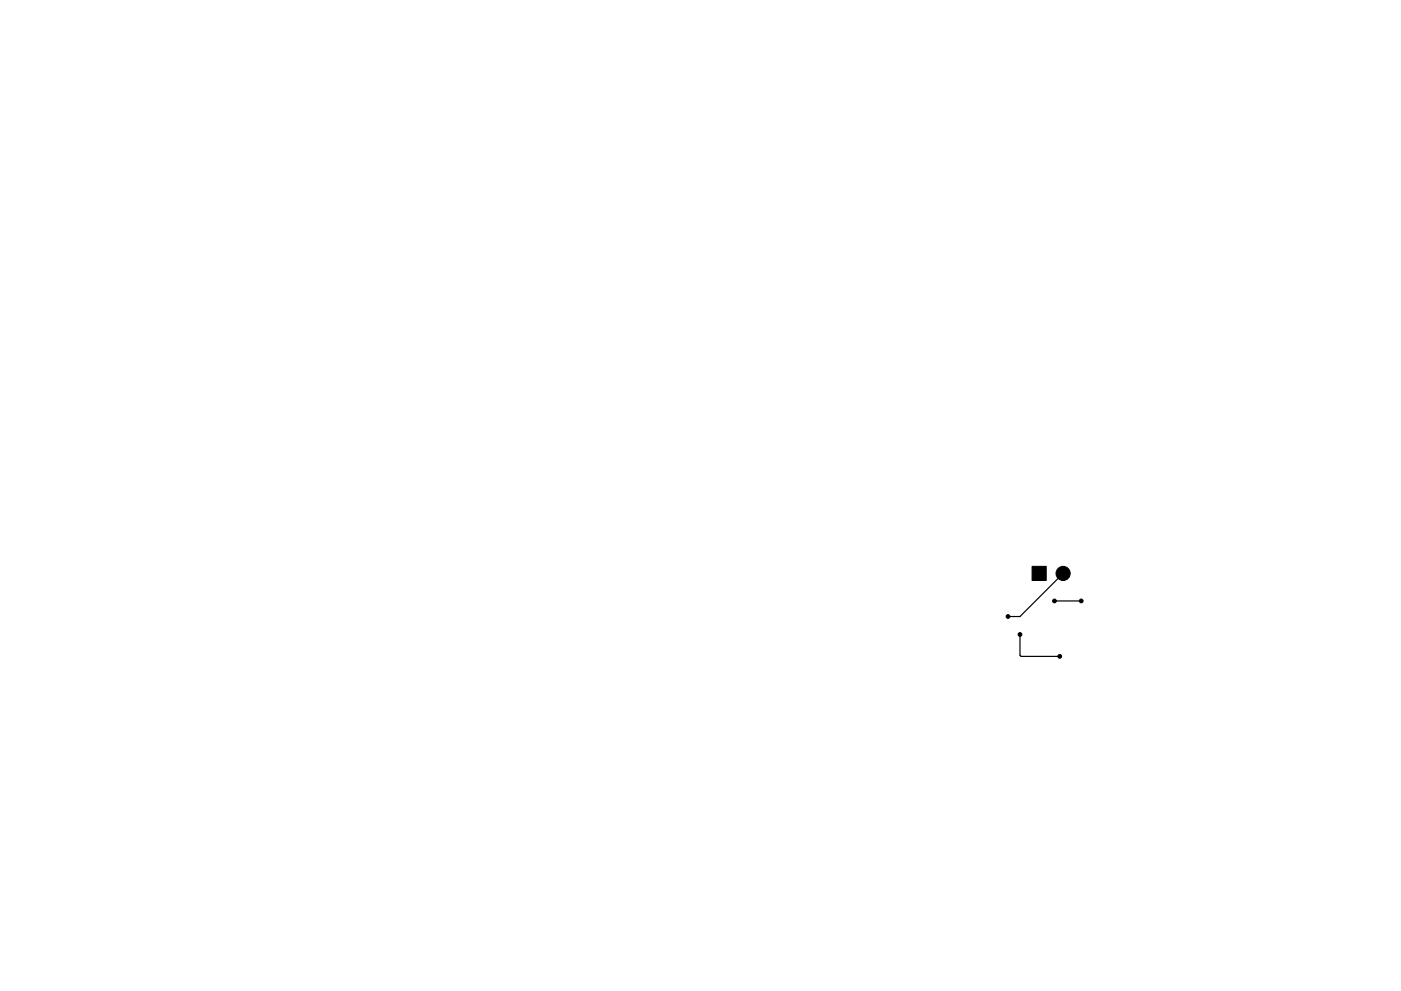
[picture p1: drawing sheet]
<svg xmlns="http://www.w3.org/2000/svg" width="297mm" height="210mm" viewBox="0 0 297 210" stroke-linecap="round" stroke-linejoin="round" font-family="sans-serif">
<g fill="#000" stroke="#000" stroke-width=".21">
<path d="M218.8 120.2h3v3h-3z"/>
<circle cx="213.7" cy="130.8" r=".4"/>
<circle cx="216.3" cy="134.6" r=".4"/>
<circle cx="223.6" cy="127.5" r=".4"/>
<circle cx="224.7" cy="139.3" r=".4"/>
<circle cx="225.4" cy="121.7" r="1.5"/>
<circle cx="229.2" cy="127.5" r=".4"/>
</g>
<path d="M216.3 134.6v4.4l.2 .3h8.2M223.6 127.5h5.6M225.4 121.7l-9.1 9.1h-2.6" fill="none" stroke="#000" stroke-width=".25"/>
</svg>
